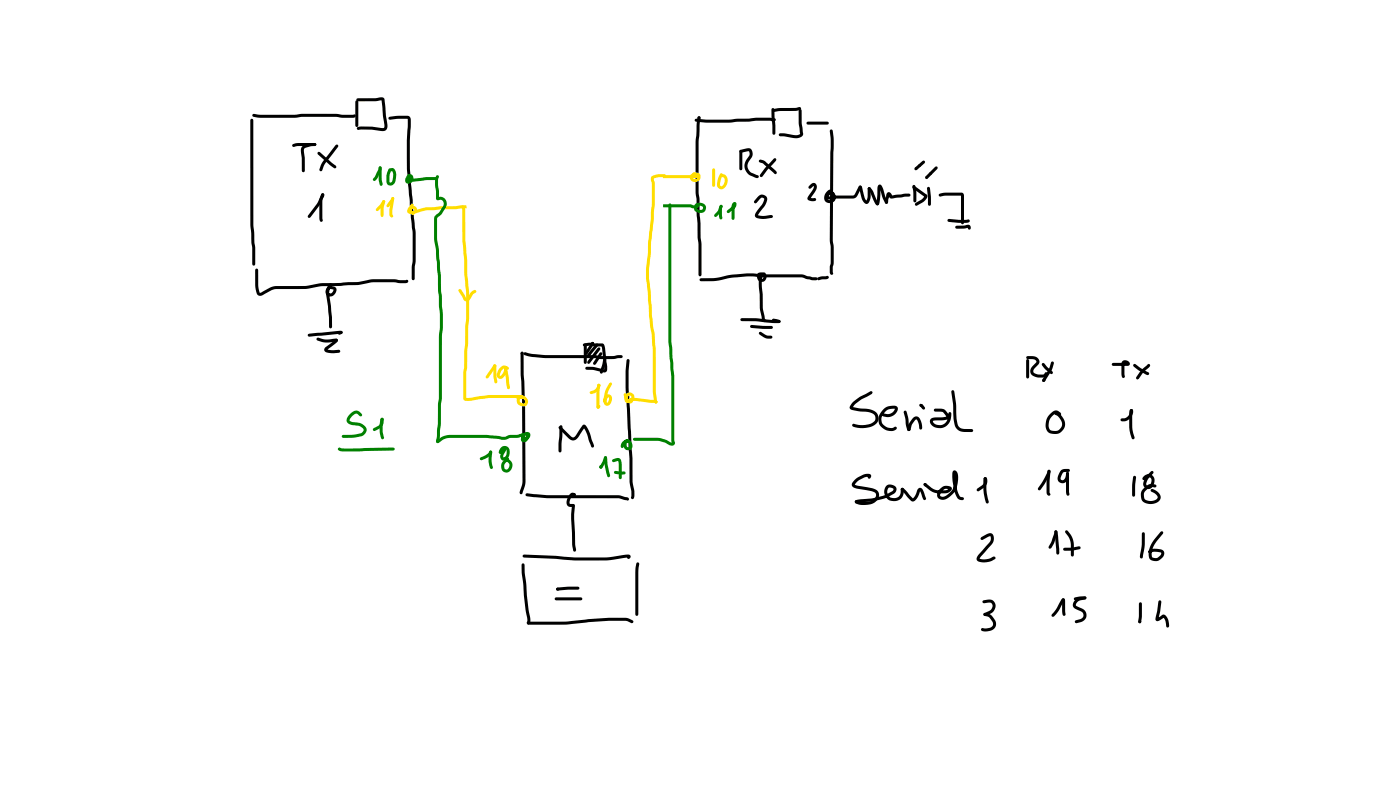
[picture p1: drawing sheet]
<svg xmlns="http://www.w3.org/2000/svg" width="337mm" height="190mm" viewBox="0 0 337 190" stroke-linecap="round" stroke-linejoin="round" font-family="sans-serif">
<g fill="#000">
<path d="M60.3 28.6l.2-.1 .4 .4v25.2l.5 5.9v3.5l-.4 .3-.4-.3v-3.9l-.4-5.5zM60.7 27.5l10.2 .1 1.6-.3h8.3l1.6 .3h3a.47 .47 0 0 1-.3 .7h-2.7l-1.6-.2h-8l-1.9 .2h-6a10.7 10.7 0 0 1-4.2-.4zM70.3 34.7l.2-.1a8.5 8.5 0 0 1 3.7-.2h1.5l.4 .3-.4 .4h-1.5a7.7 7.7 0 0 0-3.5 .2l-.4-.1zM72.7 35.2v-.1a5.1 5.1 0 0 1 3.3-.6v.5l-1.4 .2-1.2 .3-.3 .3 .2 5.2-.4 .4-.3-.4-.1-3.1-.2-1.7zM76.4 36.6l.5-.1 3.8 3.3 .2 .3-.1 .2-.5 .1-1-.8-2.9-2.5zM85.8 23.7l4.4-.1 1.5-.2 .6 .2 .8 6.3a1.21 1.21 0 0 1-.3 1.3 1.21 1.21 0 0 1-1.2 .3 12.3 12.3 0 0 0-5.3-.3l-.4-.1a.66 .66 0 0 1 .2-.7 .66 .66 0 0 1 .7 0h2.6l2.6 .4a.35 .35 0 0 0 .4-.4l-.7-6.4 .1 .1-1.6 .2h-4.2l-.2-.1zM85.5 24.2l.3-.1 .3 .3v5.8l-.3 .3-.4-.3zM93.4 28.2l1.9-.4h2.6a.99 .99 0 0 1 .9 1.3l-.1 1.9a82.2 82.2 0 0 0 0 11.2l.6 7.8 .6 6v6.7l-.2 1.4v2.9l-.4 .3-.3-.3v-2.9l.2-1.4v-6.9l-.7-5.8-.5-7.7a82.5 82.5 0 0 1 0-11.4v-2.4h-2.4l-1.9 .3-.2-.1zM167.1 28.6l8.1 .1 6.7-.4h3.2l1.3 .2a.58 .58 0 0 1-.2 .6 .58 .58 0 0 1-.6 0l-.5-.1h-3.3l-6.3 .5h-5.6l-2.6-.3-.3-.3zM167.8 28.1l.2-.2 .4 .4-.5 5.8v12.1l.3 1.5 .2 9.4 .2 1.7v7.2l-.3 .4-.4-.4v-7.4l-.2-1.5-.3-9.3-.2-1.6v-12.1l.3-4.3zM177.8 36.1l1.6-.4a1.33 1.33 0 0 1 1.5 .6 1.33 1.33 0 0 1-.2 1.6l-.6 .8a1.91 1.91 0 0 0 .5 2.8l1.2 .5a.58 .58 0 0 1 .5 .7l-.5 .1-1.5-.6a2.62 2.62 0 0 1-.8-3.9l.7-1-.2-1-1.9 .4-.3-.1zM177.8 36.1l.3-.1 .4 .4v4.2l-.4 .3-.4-.3z"/>
<path d="M182.5 38.4l.4-.1 .9 .3 2.4 2.2a.59 .59 0 0 1 .5 .5 .59 .59 0 0 1-.3 .6l-2.9-2.6-1-.4zM185.8 26.3l1.4-.3 4.3-.1a.66 .66 0 0 1 1.1 .2l-.4 .3-.9 .2-3.7 .1-1.6 .2-.2-.1zM185.5 26l.3-.1 .4 .4 .2 5.7-.4 .4-.3-.4-.2-3.9zM192.1 26.3l.2-.1 .4 .3v3.1l.3 2.1a1.17 1.17 0 0 1-1.4 1.5l-4-.5-.4-.3 .4-.4 3.6 .5 1.2-.3-.4-2.6zM194 29.3l4.9-.1 .4 .4-.4 .3h-4.7l-.3-.3zM199.6 31.2l.2-.1 .4 .3 .2 2.4-.2 23.9 .2 1.7v3.8l-.2 .9v1.8a.47 .47 0 0 1-.7-.3l.2-3.8v-2.6l-.2-1.5 .2-22.7zM77.3 46.6l.3-.2a.58 .58 0 0 1 .2 1l-1.1 2-2.1 2.8-.3 .2-.2-.1-.1-.5 2.3-3zM80.7 34.8l.3-.1 .3 .4-1.3 1.9a9.8 9.8 0 0 0-2.7 4.1h-.4l-.1-.4a9.6 9.6 0 0 1 2.6-4.1zM77.3 46.6l.5-.1 .1 .3-.1 .4a5.1 5.1 0 0 0-.3 2.7v3.3a.59 .59 0 0 1-.6-.2 .59 .59 0 0 1-.1-.6v-2.5a5.6 5.6 0 0 1 .4-3.2zM182.1 47.3a1.32 1.32 0 0 1 2.2 .1 3 3 0 0 1-.9 2.6l-1.2 1.8 1.3 .1 2-.2 .2 .1v.5a7.3 7.3 0 0 1-3.6 .1 .83 .83 0 0 1-.6-.6 .83 .83 0 0 1 .3-.9l1-1.3a2.07 2.07 0 0 0 .8-1.9l-.6-.2-1.1 1.2-.6 .1v-.5zM186 38.1l.3-.1 .2 .1 .1 .2-.2 .4-1.8 1.9-1.3 1.8-.3 .2-.3-.1v-.5l1.1-1.6zM194.4 44.7l.5-.4a.91 .91 0 0 1 1.3-.1 .91 .91 0 0 1 0 1.3l-1.4 2.2-.1-.2 1.4 .2a.62 .62 0 0 1-.2 .6 .62 .62 0 0 1-.7 0l-.9-.2-.2-.5 1.4-2.2 .1-.7-.9 .7-.4-.4z"/>
<path d="M198.8 46a.84 .84 0 0 1 1.1-.4 .84 .84 0 0 1 .4 1.1l-.2 .1-.3-.2-.2-.3a1.49 1.49 0 0 0-.7 1.5l.2 .2h.5a.72 .72 0 0 0 .6-.4 .72 .72 0 0 0-.2-.8h-.5l-.3 .4 1-.2 4.9-.1 .4-.2 1-2 .3-.1 .4 .3-1.1 2.2-.6 .5-5.6 .2a.94 .94 0 0 1-1.4-.7 .94 .94 0 0 1 1.1-1 1.35 1.35 0 0 1 1.3 1 1.35 1.35 0 0 1-.7 1.5 1.41 1.41 0 0 1-1.9-.3 1.41 1.41 0 0 1 .1-1.9zM206.5 44.7l.4-.1 .3 .3 .6 2.5 .6 .9h-.2l.4-1v-2l.3-.3 .3 .1 .1 2-.2 .9a.89 .89 0 0 1-.8 1 .89 .89 0 0 1-.9-.8l-1-3.3zM208.8 45l.4 .1 .1 .2-.2 .3h-.4l-.1-.3zM208.7 45.1h.5l.7 .8 1.1 2.7 .2 .1v.5a.72 .72 0 0 1-1-.6l-1-2.3-.5-.8zM211.1 44.5a.53 .53 0 0 1 .9 .3l1.5 3.8-.4 .3-.4-.2-1.4-3.7 .4-.1-.2 3-.2 1.1-.4 .3-.3-.3 .2-.4-.1 .2 .2-3.7zM213.3 46.3a.83 .83 0 0 1 1.1 .8l-.1-.1 3.3-.5h.9l.4 .4-.4 .3-4 .5a.86 .86 0 0 1-.9-.8l.2-.1-.2 1a.98 .98 0 0 1-.5 1.1l-.4-.3zM219.4 44.7h.5l2.6 1.9a.81 .81 0 0 1 .5 .7 .81 .81 0 0 1-.6 .8l-1.9 1.3-.5-.1-.1-.2 .2-.3 1.4-.9 .7-.8 .1 .2-2.8-2-.2-.3zM219.4 44.5h.5l.4 1.4v2.4l-.4 .3-.3-.3zM222.9 45l.3-.1 .4 .3 .2 3a.91 .91 0 0 1-.4 1.3 .91 .91 0 0 1-.3-1.3zM225.7 46.6l1.5-.3h3.9l.5 .2 .1 .5-.1 6.8h-.5l-.1-.3v-6.6l.1 .1h-3.9l-1.2 .2-.3-.1zM227.8 52.7l5.2 .1a.66 .66 0 0 1-.2 .7 .66 .66 0 0 1-.7 0l-4-.2-.4-.4zM229.7 54.3l2.3-.1a.82 .82 0 0 1 .9-.2 .82 .82 0 0 1 .5 .8l-.1 .3a.48 .48 0 0 1-.7-.5l.2 .1-.9 .2h-1.9l-.3-.1z"/>
<path d="M61.4 64.6l.3-.1 .4 .4v3.6l.3 1.8h.4l2.1-1.2a5.2 5.2 0 0 1 2.9-.4h2.4a26 26 0 0 0 7.3-.7l6.4-.2a21.6 21.6 0 0 0 5.6-.7h5.3l1.5 .2h1.8a.56 .56 0 0 1-.7 .7l-2.6-.2-5.8 .1a14.5 14.5 0 0 1-5.2 .6l-4.6 .2a22.9 22.9 0 0 0-5.8 .7h-3.2a14.5 14.5 0 0 0-4.5 .2l-2.2 1.1a1.11 1.11 0 0 1-1.3 .3 1.11 1.11 0 0 1-.7-1.2l-.2-1.2zM79.2 68.2l.3-.2 .3 .4-.8 1.4 .1 .5 .4 .2 .3-.2 .4-.7-.3-.1a.47 .47 0 0 0-.6 0 .47 .47 0 0 0-.1 .6l-.1 .1a49.8 49.8 0 0 1 .6 8.6l-.2 .1-.4-.4v-2.3l-.7-6a1.26 1.26 0 0 1 1-1.5 1.26 1.26 0 0 1 1.5 1 1.37 1.37 0 0 1-1.1 1.5 1.37 1.37 0 0 1-1.5-.8l.1-.9zM81.7 79.6l.3-.1 .3 .1-.1 .5-.2 .1-.3-.1zM168.3 66.9l3.4-.1 3.9-.8 4.8-.3 3 .2h9.4l2.4 .7h1l.4 .4-.4 .3h-.8l-2.7-.7h-9.3l-3.8-.2-3.9 .3-3.9 .8-3.3 .1-.2-.1zM178.1 76.5l3.6-.1 5.8 .6a.45 .45 0 0 1 0 .5 .45 .45 0 0 1-.6 .1l-5.2-.4-3.4-.1-.3-.3zM180.4 78.2l4.2 .1a.92 .92 0 0 1 1.2 .4 .92 .92 0 0 1-1.2 .3l-4-.2-.3-.4zM182.5 79.8h.5l1.3 .8 1.3 .1v.5l-1.1 .2-.7-.2-1.2-.8-.2-.3zM182.1 65.7l.5-.2 1.1-.1 .4 .4-.4 .4h-1a.56 .56 0 0 0 .1 .6 .56 .56 0 0 0 .6 .1l.2-.6-.5 .8 .3 3.6a13.4 13.4 0 0 0 .4 5.4l.1 .6 .3 .3-.1 .3a.9 .9 0 0 1-1-1.3l-.5-2-.2-6.9a1.1 1.1 0 0 1 .5-1.2 1.1 1.1 0 0 1 1.3 .2 1.22 1.22 0 0 1-1.1 1.6 1.22 1.22 0 0 1-1.2-1.6zM185.7 76.6a1.68 1.68 0 0 1 1.6 .2l.3 .4-.3 .4-1.7-.5zM187 77l.3-.1 .2 .1 .1 .4-.3 .2-.3-.1zM196.5 66.8l1-.4h1.6a.69 .69 0 0 1-.2 .7 .69 .69 0 0 1-.8 0l-1.3 .2-.3-.1zM74.1 80.3l7.5-.8a.43 .43 0 0 1 .6 .1 .43 .43 0 0 1-.2 .6l-7.7 .7-.2-.1z"/>
<path d="M76.2 81.2l.3-.1 2 .5 2.4-.3 .3 .4-.3 .4-.3-.1 .1 .1-1.1 .1a5.8 5.8 0 0 1-3.3-.4l-.2-.3zM78.2 83.4l2.7-2a.55 .55 0 0 1 .3 .6 .55 .55 0 0 1-.5 .4l-2 1.6-.1-.1 1 .2 1.8-.1 .4 .4-.3 .3-1.3 .2a2.25 2.25 0 0 1-2.2-.6v-.5zM81.3 79.9l.7-.4 .3 .4-.2 .3-.5 .2-.3-.1z"/>
<circle cx="168" cy="28.3" r=".37"/>
<circle cx="77.6" cy="46.8" r=".37"/>
<circle cx="213.1" cy="48.6" r=".36"/>
</g>
<g fill="#000">
<path d="M220.9 39.5l.9-.8h.5v.5l-1 .8h-.5z" fill-rule="evenodd"/>
<path d="M219.9 40.3l1-.8h.5l-.1 .5-.9 .8z" fill-rule="evenodd"/>
<path d="M222.5 42.4l.9-.9h.5v.5l-.9 .9z" fill-rule="evenodd"/>
<path d="M223.4 41.5l1.4-1.4h.5v.5l-1.4 1.4h-.5z" fill-rule="evenodd"/>
<circle cx="220.2" cy="40.6" r=".36"/>
<circle cx="222.7" cy="42.7" r=".36"/>
</g>
<g fill="#008000">
<path d="M91.1 40.1a.53 .53 0 0 1 .6 .2 .53 .53 0 0 1 0 .6l-.4 .7a2.9 2.9 0 0 1-1.3 1.9l-.4-.4 1.4-2.4z"/>
<path d="M91.1 40.1h.5l.1 .2a10.4 10.4 0 0 0 .3 3.9l-.1 .4-.3 .1a1.79 1.79 0 0 1-.6-1.6z"/>
<path d="M93.5 40.5h.5l.1 .3-.5 1.5v1.3l.3 .3 .4-.5 .2-1.5-.2-.8h-.5l-.1-.3a.81 .81 0 0 1 1-.3 .81 .81 0 0 1 .5 .9l-.1 2.1a1.09 1.09 0 0 1-1 1.1 1.09 1.09 0 0 1-1.2-1 5.1 5.1 0 0 1 .5-2.9z"/>
<path d="M97.9 42.1a.9 .9 0 0 1 1.1-.1 .9 .9 0 0 1 .4 .9l-.9-.3 .1 .1a3.4 3.4 0 0 0 2.7 0l3.7-.2 .2 .8a25.4 25.4 0 0 0-6 .4 .93 .93 0 0 1-1.2 .4 .93 .93 0 0 1-.6-1.1z"/>
<path d="M159.4 49.1h6.6l.9 .2a1.55 1.55 0 0 1 1.7-.6 1.55 1.55 0 0 1 1.1 1.3 1.52 1.52 0 0 1-1.4 1.2 1.52 1.52 0 0 1-1.5-1.2l-.8-.2h-6.6v-.7l8.1 .9 .2 .3 .6 .1 .6-.1v-.6a.55 .55 0 0 0-.6-.3 .55 .55 0 0 0-.4 .5l-.4 .1z"/>
<path d="M173.2 49.3a.47 .47 0 0 1 .4 .2 .47 .47 0 0 1-.1 .6l-.7 1.4-.5 .5h-.5v-.5l.8-.9z"/>
<path d="M173.2 49.3a.49 .49 0 0 1 .4 .2 .49 .49 0 0 1 0 .5l.1 2.4-.4 .3-.3-.2-.2-.8 .1-1.8z"/>
<path d="M176.2 48.7a.6 .6 0 0 1 .8 .2 .6 .6 0 0 1-.1 .8l-1.6 1.4h-.5l-.1-.3 1.5-1.4 .1-.4 .4 .2-.1 .5v2.8l-.4 .3-.3-.3v-3.1z"/>
</g>
<g fill="#fd0">
<path d="M91.9 48.2l.3-.1 .3 .1 .1 .3-.3 .6-1.4 1.5h-.5v-.5z"/>
<path d="M92 48.2h.5l.1 .3-.4 1.4v1.9l-.3 .3-.4-.3v-1.8z"/>
<path d="M94.2 47.4l.2-.1a.56 .56 0 0 1 .4 .5 .56 .56 0 0 1-.3 .5l-1 1.4-.2 .1-.3-.1v-.5z"/>
<path d="M94.1 47.5l.3-.2 .4 .4-.5 2.9v.9l.2 .4a.52 .52 0 0 1-.6 .2 .52 .52 0 0 1-.3-.6v-1.3z"/>
<path d="M98.9 48.9l.5 .1 .1 .2-.5 1.5 .6-.2-.1-.2-.4-.2 .3-.8 .7 .5 .2 .6 2.2-.6 7-.3 1.5-.2h1.1l.1 .7-2.7 .3h-3.5l-3.6 .2-2.3 .7a1.37 1.37 0 0 1-2.2-.5l.2-.6z"/>
<path d="M159.3 42.1h6.6a1.27 1.27 0 0 1 1.7-.7 1.27 1.27 0 0 1 .7 1.6 1.35 1.35 0 0 1-1.3 .7 1.35 1.35 0 0 1-1.2-.9h-6.4l-.1-.7 7.3 .7 .4 .2 .4-.1 .2-.2-1 .1z"/>
<path d="M171.3 40.5l.2-.1 .4 .4v3.7l-.4 .4-.3-.4z"/>
<path d="M173.2 41.7h.5l.1 .3-.7 1.9v.6l.3 .2a1.32 1.32 0 0 0 .4-2.1l-.4-.2a.49 .49 0 0 1 .2-.5 .49 .49 0 0 1 .6 .1 1.99 1.99 0 0 1 .6 2 1.99 1.99 0 0 1-1.6 1.4 1.37 1.37 0 0 1-.7-2z"/>
<circle cx="92.2" cy="48.5" r=".36"/>
</g>
<g fill="#000">
<path d="M125.2 84.6l.3-.1 .4 .3v5.1l.3 5.8 .1 20-.1 .9-.7 2a.48 .48 0 0 1-.5-.1 .48 .48 0 0 1 0-.6l.6-2.2-.1-20-.3-5.8zM126 84.7l.3-.1 1.5 .4 3.3 .3h12.2a20.7 20.7 0 0 0 6 0l.3 .1v.5a19.2 19.2 0 0 1-6.5 .1h-12.6l-3.7-.5-.9-.3zM140.2 82.6l1.5-.3 1.2 .2a3.4 3.4 0 0 1 2.2 .2l.4 1 .5 4.2a1.1 1.1 0 0 1-.6 1.6h-.2a10.8 10.8 0 0 0-4.2-.7l-.3-.3 .3-.4a9.9 9.9 0 0 1 4.2 .6l.1 .1-.1-.8-.6-4.9 .2 .1-3.1-.1-1.2 .1-.3-.1zM140.4 82.6l.3-.1 .4 .4v4.2l-.4 .3-.4-.3zM142.1 82.4l.4-.3 .3 .4-.5 .5-.2-.1zM142.3 82.2h.4l.1 .5-1.6 2.4-.3 .1-.2-.1-.1-.5zM143.2 82.6h.6v.5l-1.9 2.3a.55 .55 0 0 1-.8 .3v-.5zM143.7 83.6l.3-.2 .2 .1 .1 .5-2.5 3.2-.3 .2-.2-.1v-.5zM144.1 84.8l.3-.2 .3 .1v.5l-1.5 2.3-.3 .2-.2-.1-.1-.5zM145.1 86.1h.5l.1 .3-.8 3.1-.3 .3-.3-.1-.1-.3zM150.7 86.3h.5l.1 .3-.2 2.4v4.1l.9 17 .1 5.6 .4 2.3v1.2a.54 .54 0 0 1-.7 .6v-1.7l-.5-2.4v-5.6l-.9-17v-4.2zM205.1 96.6l1.7-1.4 2.4-1.2 .5 .1 .1 .2-.2 .3-2.6 1.4-1.4 1.1-.7 .9v-.3l3.1 .5a3.1 3.1 0 0 1 3 1.5 2.1 2.1 0 0 1-1.7 2.8 5.7 5.7 0 0 1-4.4-.2v-.4l.5-.1a4.7 4.7 0 0 0 4.9-.7l.1-.3a1.43 1.43 0 0 0-1.4-1.8l-4.1-.5a.68 .68 0 0 1-.7-.5 .68 .68 0 0 1 .3-.8z"/>
<path d="M212.3 98.4a2.94 2.94 0 0 1 3.4-.6 2.22 2.22 0 0 1-2.6 2.4l-.7-.2-.3-.3 .3-.4 .8 .2a1.75 1.75 0 0 0 1.9-1.3 2.71 2.71 0 0 0-3 3.5 2.42 2.42 0 0 0 2.6 1l.6-.2 .3 .3a2.35 2.35 0 0 1-3.6-.1 2.84 2.84 0 0 1 .3-4.3zM217.3 98.7l.3-.1 .3 .3 .4 1.3 .2 1.8 .3 1.2-.3 .4a2.07 2.07 0 0 1-.8-1.9l-.5-2.7zM224.6 98.3l1.5-.1a2.43 2.43 0 0 1 2.1 2.1l-.3 .4-.5 .2-3 .2-.1 .2 .1 .3a2.05 2.05 0 0 0 3.5-1.2l.2-1.3h.5a2.89 2.89 0 0 1-1 3.2 2.89 2.89 0 0 1-3.3 .1 1.1 1.1 0 0 1-.7-1.3 1.1 1.1 0 0 1 1.2-.8h1.7l1.1-.3-.1 .2-.8-1.2-2.1-.2zM228.8 93.8l.2-.1 .4 .3 .5 3.3a14.6 14.6 0 0 0 .3 4.6l.3 .6 .6 .4 2.5 .2 .4 .3-.4 .4-2.3-.1a2.2 2.2 0 0 1-1.9-1.9l-.2-1.2-.1-3.6-.4-2.9zM246.8 85.6l1.4-.1a1.65 1.65 0 0 1 1.6 1.1v.7l-1.3 1.4-.1 .7 1.1 .6 1.5-.1a.41 .41 0 0 1 .5-.5 .41 .41 0 0 1 .2 .6l-.6 .6-1.5 .1a1.8 1.8 0 0 1-1.9-1.3l.2-1 1.3-1.5-.5-.5-1.9-.2zM246.8 86.3l.2-.1 .4 .4v4l-.4 .3-.3-.3zM252.8 86.9h.5l.1 .3-.6 1.8-1.7 2.7h-.5l-.1-.4 1.6-2.5zM250.5 87.3l.3-.1 .3 .1 .7 1 1.2 1v.5h-.5l-1.2-1-.8-1zM250.8 91l.2-.1 .4 .4-.5 .5-.4-.4zM252.4 99.4a1.47 1.47 0 0 1 2.1-.6l.5 .4 .1 .3-.1 .2h-.5l-.5-.4a2.63 2.63 0 0 0-1.4 4.1 1.82 1.82 0 0 0 2.7-1.5l-.3-1-1-1.1a.43 .43 0 0 1-.4-.3 .43 .43 0 0 1 .2-.5l.9 .4 .9 1.2a2.43 2.43 0 0 1-.7 3.3 2.43 2.43 0 0 1-3.4-.8 3.7 3.7 0 0 1 .9-3.7zM267.3 87.3l3.8-.1-.2 .3-.6-.2 .1 3.2-.3 .3-.4-.2-.1-.4v-2.8a.97 .97 0 0 1 1.1-.8 .97 .97 0 0 1 .8 1.1l-.4 .2h-3.5l-.3-.1zM271.7 98.4l.3-.2 .2 .2 .1 .2-.3 .4 .2-.2v.8a12.4 12.4 0 0 0 .5 5.5v.3l-.5 .1a8.5 8.5 0 0 1-.8-4.8l.1-1.7z"/>
<path d="M272.5 87.5h.5l1.2 .9 1.8 1 .3 .4-.1 .2h-.7l-1.9-1.1-1.1-.8-.1-.3zM274.5 88.8l1.6-1.4a.53 .53 0 0 1 .3 .5 .53 .53 0 0 1-.3 .5l-1.2 1.1-1.2 1.5-.3 .2-.2-.1-.1-.5zM126.4 118.6l.3-.1 5 .5h17l2.1 .5a.47 .47 0 0 1 .3 .7l-.2 .1-2.2-.6h-17.3l-4.8-.5-.3-.3zM134.4 102.5h.5l2.3 2.3a.58 .58 0 0 0 .9 .1l1.9-2.7a.66 .66 0 0 1 .7-.1 .66 .66 0 0 1 .4 .6l.7 1.4 1 3-.1 .3-.3 .1a3 3 0 0 1-.9-1.9 6.8 6.8 0 0 0-1.2-2.9l.3-.1-1.3 2.1a1.49 1.49 0 0 1-2.6 .6l-2.3-2.3zM134.6 102.2h.5l.1 .3-.2 5.8-.4 .4-.3-.4zM205.5 115.2a3.9 3.9 0 0 1 3.8-1.2 .56 .56 0 0 1 0 .7 .56 .56 0 0 1-.6 .2l-.1-.3 .1-.3 .1 .3a4.5 4.5 0 0 0-3.2 1.6l-.1 .2 .6 .3 3.5 .6a1.8 1.8 0 0 1 1.7 1.5 1.8 1.8 0 0 1-1.1 1.9 4.9 4.9 0 0 1-4.6 .1v-.5h.5a3.6 3.6 0 0 0 4.4-1l.1-.3a1.02 1.02 0 0 0-1.2-1l-3.4-.6a1.03 1.03 0 0 1-1.2-.7 1.03 1.03 0 0 1 .5-1.3zM216.7 117.3l.2-.1 .3 .1 2.2 2.5a5 5 0 0 0 1.3-2.4h.1a.66 .66 0 0 1 1 .3l.8 2-.1 .3-.2 .2-.5-.5-.7-1.8h.1a3.7 3.7 0 0 1-1.8 2.6l-.4-.2-2.4-2.5zM219.5 100.4a.97 .97 0 0 1 1.6 .2 3.3 3.3 0 0 1 .5 2.5h-.5l-.3-1.5-.5-.8-1 1.1-.5 1.5h-.6v-.4a3.9 3.9 0 0 1 1.1-2.4zM222.1 116.1a.46 .46 0 0 1 .6 .1 .46 .46 0 0 1 .1 .6 .46 .46 0 0 1-.6-.1 .46 .46 0 0 1-.1-.6zM222.1 116.1h.5l1.6 1.3a4.8 4.8 0 0 0 3.2 .4l.7-.5 .1 .3a1.45 1.45 0 0 0-2 .6l-.2 .5a.54 .54 0 0 0 .2 .6 .54 .54 0 0 0 .6 0 4.2 4.2 0 0 0 2.6-2.7 4.2 4.2 0 0 0 .1-2.8l-.1-.1 .3-.1-.1 .9a10.3 10.3 0 0 0 1 4.5l.3 .3 .7 .2a.57 .57 0 0 1-.3 .7 .57 .57 0 0 1-.6-.2 2.1 2.1 0 0 1-1.2-1.7 13.9 13.9 0 0 1-.5-4.8 .66 .66 0 0 1 .7-.4 .66 .66 0 0 1 .5 .7 5.2 5.2 0 0 1-3.2 6.2 1.34 1.34 0 0 1-1.6-.5 1.34 1.34 0 0 1 .3-1.8 1.96 1.96 0 0 1 3.1-.4 1.6 1.6 0 0 1-1.7 1.2 4.7 4.7 0 0 1-3.6-.7l-1.4-1.2zM236.6 114.7a.76 .76 0 0 1 .7 .4 .76 .76 0 0 1 0 .8l-.2 .6-.5 .6-1.3 .9-.4-.1-.1-.2 .1-.3 1.1-.7a1.25 1.25 0 0 0 .6-1.5zM236.5 114.8l.3-.2 .3 .1v.5a16.3 16.3 0 0 0 .6 5.3l-.1 .4h-.5a12.4 12.4 0 0 1-.6-6z"/>
<path d="M251.9 112.9l.3-.1a.69 .69 0 0 1 .1 1.2l-1.2 2.2-1 1.5-.3 .1-.2-.1-.1-.5 1.5-2.1zM252 112.9h.4l.1 .3-.2 3.6v1.5l.2 .4a.52 .52 0 0 1-.6 .2 .52 .52 0 0 1-.3-.6v-2.8zM255 113.1l1-.4h.9l.3 .3-.3 .4-1.4 .2-.5 1.4 .1 .3 .5 .1a1.58 1.58 0 0 0 .7-1.7l.3-.3a1.15 1.15 0 0 1 .2 1.4 1.29 1.29 0 0 1-1.3 1.3 1.29 1.29 0 0 1-1.3-1.3zM256.4 113.5l.2-.1 .4 .3 .1 5-.4 .4-.3-.3-.1-.6zM269.5 100.6l.8-.1a1.83 1.83 0 0 0 1.4-1.7l.1 .1-.2-.3 .4-.4a1.27 1.27 0 0 1-.1 2.1l-.8 .6-.7 .3-.9-.1zM272.5 114.4h.5l.1 .2-.2 4.4-.4 .3-.4-.3 .1-2.8zM274.9 114.4a1.5 1.5 0 0 1 2-.3 1.5 1.5 0 0 1 .6 2 1.36 1.36 0 0 1-.9 1.3 1.36 1.36 0 0 1-1.5-.4 2.29 2.29 0 0 1 .7-2.8l.9-1h.5v.5l-.9 1a1.85 1.85 0 0 0-.7 1.8 .53 .53 0 0 0 .5 .3 .53 .53 0 0 0 .5-.4l.2-.5a.82 .82 0 0 0-.4-1.2 .82 .82 0 0 0-1.1 .5l-.3 .2-.3-.1-.1-.3zM274.8 117.4l1.1-.9 .5-.2 1.3 .1 .3 .4-.3 .3h-1.3a1.99 1.99 0 0 0-1.4 2.2 1.14 1.14 0 0 0 1.5 1.1 1.47 1.47 0 0 0 1.8-1l-.5-.7-1.1-.7v-.5h.4a2.05 2.05 0 0 1 1.7 2.6 2.86 2.86 0 0 1-4.4-.1 2.35 2.35 0 0 1 .4-2.6zM205.6 120.2l.9-.2 3.4-.3a9.9 9.9 0 0 0 4.8-1.8l.1-.4a.84 .84 0 0 0-1.1-.3 1.53 1.53 0 0 0 .5 2.4 1.6 1.6 0 0 0 2.3-1.4v-.7l.4-.3 .4 .4-.1 .7a2.33 2.33 0 0 1-3.2 2 2.33 2.33 0 0 1-.8-3.7 1.38 1.38 0 0 1 1.6-.1 1.38 1.38 0 0 1 .6 1.5l-.1 .1a9.7 9.7 0 0 1-5.7 2.4l-3.8 .4-.3-.4zM235.9 129.1l1.2-.8a1.08 1.08 0 0 1 1.4-.1 1.08 1.08 0 0 1 .4 1.3l-.4 1.2-3 3.5a4 4 0 0 0 3.3-.5l.4 .1 .1 .2-.3 .4a3.9 3.9 0 0 1-4.1 .2l-.1-.5 .3-.7 2.6-3a1.37 1.37 0 0 0 .4-1.6l-2 .9-.4-.3zM253.6 127.4l.5 .1v.9l-.8 2.3-.6 1-.3 .1-.2-.1-.1-.4 .7-1.3zM253.6 127.5l.2-.1 .4 .3 .4 3.6a2.15 2.15 0 0 1-.1 1.8l-.2 .1-.4-.3-.4-5.2z"/>
<path d="M255.7 131.7l3.7-.5 .4 .4-.3 .3-2 .4h-1.6l-.2-.1zM256.1 127.5l.3-.1 .3 .1 .8 1.1 .5 1.2 .2 3.5-.4 .4-.4-.4-.1-3.3-.4-1-.8-1zM274.6 127.9h.5l.1 .3v2.8l-.5 2.8-.3 .4-.3-.1a4.9 4.9 0 0 1 .3-2.7zM279 127.7h.5l.1 .5-1.5 1.8a3.9 3.9 0 0 0-1.1 3.9 1.43 1.43 0 0 0 2-.6 .35 .35 0 0 0 .2-.3 .35 .35 0 0 0-.3-.3l-1.5-.2-1 .4-.4-.4 .2-.3 .9-.3 1.9 .1a1.22 1.22 0 0 1 .9 1.1 1.22 1.22 0 0 1-.8 1.2 1.72 1.72 0 0 1-2.2 .3 1.72 1.72 0 0 1-.8-2l.7-2.1zM236.2 144.3l1.2-.2a1.68 1.68 0 0 1 1.9 1.1 1.68 1.68 0 0 1-.8 2l-1.6 .7h-.4v-.5l1.3-.6a1.2 1.2 0 0 0 .5-1.9l-.6-.1-1.2 .1-.2-.1zM236.5 147.3l.3-.1a2.82 2.82 0 0 1 2.6 2.2 1.67 1.67 0 0 1-1.4 2.2 2.44 2.44 0 0 1-2.1-.2v-.4l1.9-.2 .9-.6-.1-.8-.7-1-.5-.3a.71 .71 0 0 1-.9-.8zM255.3 143.8l.3-.1 .4 .4-1.3 2.3-1.3 1.7h-.5v-.5l1-1.3zM255.3 143.8h.5l.2 .4 .2 3.4-.4 .4-.2-.1-.2-.6zM258.2 143.6l1.6-.3a1 1 0 0 1 1.4 .3l-.4 .4-2.3 .2-.3-.1zM258.4 144.2l.9-.6 1.5-.3 .3 .1 .1 .2-.2 .3-1.3 .3a1.35 1.35 0 0 0-1.1 1.2l1.6 .8a1.71 1.71 0 0 1 1 1.7 1.71 1.71 0 0 1-1.4 1.5l-1.1 .3-.3-.3 .2-.4 1.3-.4a.91 .91 0 0 0 .5-1.1l-.4-.5-1.3-.7a1.23 1.23 0 0 1-.3-2.1zM273.7 149.1l.3-.1 .3 .1 .1 .3-.1 .2h-.6zM273.9 144.8h.5l.1 .2v3.3l-.2 1-.1-.2 .2 .3-.4 .3-.3-.1-.1-.3z"/>
<path d="M278.6 144.3h.5l.1 .3-.7 4.2-.3-.3 .4-.2a1.3 1.3 0 0 1 1.4-.6l.1 .1a3.1 3.1 0 0 1 .8 2.9l-.2 .1a.75 .75 0 0 1-.4-.9l-.2-1-.4-.6h.1l-.5 .4a1 1 0 0 1-1.5 .2z"/>
<circle cx="125.5" cy="84.9" r=".38"/>
<circle cx="142.5" cy="82.5" r=".36"/>
<circle cx="216.9" cy="117.5" r=".36"/>
<circle cx="218.5" cy="103.2" r=".36"/>
<circle cx="236.8" cy="115" r=".36"/>
<circle cx="205.8" cy="120.5" r=".36"/>
</g>
<g fill="#000">
<path d="M221.5 97l.4 .5-.3 .3-.4-.1z" fill-rule="evenodd"/>
<path d="M221.3 97.2h.5l.5 .6v.5h-.6l-.4-.6z" fill-rule="evenodd"/>
<circle cx="221.3" cy="97.4" r=".36"/>
</g>
<g fill="#fd0">
<path d="M111 49.4a.69 .69 0 0 1 .8 .9l.1 7.6 .4 4.5v3.6l.5 4.4v6.1l-.3 2.1-.2 9.7-.2 1.2v6.2l-.1-.1 1.3-.1a32.2 32.2 0 0 1 9.6-.6h1.9l.6 .2-.3 .2v.3l.2 .1-.3 .2-.1 .4a.73 .73 0 0 0 .9 .6h.3a.86 .86 0 0 0-.8-1.3l-1.1 .1-.3-.3 .3-.4 1.2-.1a1.47 1.47 0 0 1 1.5 1.1 1.47 1.47 0 0 1-.7 1.6 1.44 1.44 0 0 1-1.8-.6 1.44 1.44 0 0 1 .5-1.9 .48 .48 0 0 1 .6-.2 .48 .48 0 0 1 .2 .6 .48 .48 0 0 1-.6 .3l-.5-.2h-6.9l-5.1 .7h-.8l-.4-.4v-6.4l.2-1.2 .2-9.8 .2-1.8 .1-6.3-.5-4.3v-3.7l-.5-4.5z"/>
<path d="M118.7 87.6h.5v.5l-1.8 2.7-.3 .1-.3-.1v-.4z"/>
<path d="M118.7 87.6l.2-.1 .4 .4v2.6l.3 1.2-.4 .4-.4-.3-.2-1.3z"/>
<path d="M120.2 88.3l.5-.4 .6-.1 .9 .3 .2 .4-.4 .3-.6-.2a.99 .99 0 0 0-1.1 .9l-.2 .7 .2 .1a2.01 2.01 0 0 0 .9-2l.3-.3 .3 .1a2.35 2.35 0 0 1-1.6 2.9l-.6-.3a1.92 1.92 0 0 1 .6-2.4z"/>
<path d="M121.3 88.1l.2-.1 .4 .3 .4 2.3 .3 2.5-.4 .4-.3-.3-.2-.9-.5-3.9z"/>
<path d="M110.3 69.5l.2-.1 .3 .2 1.4 2.1 1.2-1.6 .7-.4 .3 .1a.74 .74 0 0 1-.6 .9l-.6 1a.96 .96 0 0 1-.8 .7 .96 .96 0 0 1-1-.5l-1.2-1.9z"/>
<circle cx="118.9" cy="87.9" r=".36"/>
</g>
<g fill="#008000">
<path d="M105 42.1l.4 .1 .1 .2-.2 1.2 .2 4.1-.2-.3a1.66 1.66 0 0 1 1.9 .7 1.66 1.66 0 0 1-.2 2l-.9 1.4-1 .9v.9a22.1 22.1 0 0 0 .4 6.9l1 15.2v3.4l-.3 1.9v14.9l-.2 1.7v4.6l-.3 3.2-.2 1.2a.5 .5 0 0 1-.6-.1 .5 .5 0 0 1 0-.6l.4-3.8v-4.5l.2-1.7v-14.6l.2-2.3v-3.3l-1-15.7a18.3 18.3 0 0 1-.4-6.4l.2-1.3 1.1-1 1-1.8-.1-.8-.5-.4a.74 .74 0 0 1-.8 0 .74 .74 0 0 1-.4-.7l-.2-4z"/>
<path d="M104.9 105.8l1.4-.9 1.4-.4a102.2 102.2 0 0 1 12.3 .3l1.3 .1 1.2-.4h1.9l1.3-.5 .3 .1a.67 .67 0 0 1-.8 .9l-.7 .2h-1.9l-1.3 .5-4.2-.5h-9.1l-1.4 .4-1.4 .9-.3-.2z"/>
<path d="M125.5 104.1h.5l.1 1 .5-.2 .2-.4-.5 .1-.4 1 .5-.6-.1-.6a.47 .47 0 0 1 .6-.3 .47 .47 0 0 1 .3 .6 1.26 1.26 0 0 1-.5 1.2 1.26 1.26 0 0 1-1.3 .2 1.47 1.47 0 0 1 .2-1.8 1.47 1.47 0 0 1 1.7-.3 1.2 1.2 0 0 1-.5 1.6 1.2 1.2 0 0 1-1.5-.4v-.5z"/>
<path d="M115.4 110l1.3-.7 .8-.5a.45 .45 0 0 1 .3-.5 .45 .45 0 0 1 .5 .3l-.4 .8-1.3 .8-.9 .4-.3-.1z"/>
<path d="M117.7 108.3l.3-.1 .3 .4a6.2 6.2 0 0 0 .2 3.6l-.1 .4h-.5a4.7 4.7 0 0 1-.3-3.9z"/>
<path d="M120.5 107.5a1.27 1.27 0 0 1 1.5-.2 1.27 1.27 0 0 1 .5 1.5 1.57 1.57 0 0 1-1.8 1.7 1.31 1.31 0 0 1-.2-1.8l.5-.8 .3-.2 .3 .1v.5l-.6 1.2 .1 .4a1.36 1.36 0 0 0 .5-2 .64 .64 0 0 0-.9 .6l-.2 .5a.53 .53 0 0 1-.6-.4 .53 .53 0 0 1 .2-.6z"/>
<path d="M121 110l.4-.1a1.91 1.91 0 0 1 1.6 2.7 1.33 1.33 0 0 1-1.8 .8 1.33 1.33 0 0 1-.7-1.7l.3-.8 .9-.9h.6v.5l-1.1 1.2a.71 .71 0 0 0 .6 1.1l.3-.2a1.14 1.14 0 0 0 .3-1.2 1.14 1.14 0 0 0-1-.8l-.4-.2z"/>
<path d="M84.1 99.6a1.63 1.63 0 0 1 2.3-.7l.6 .5v.5h-.5l-.7-.5a2.12 2.12 0 0 0-1.7 1.6l.5 .4 1.8 .2a1.82 1.82 0 0 1 1.7 2.1l-.5 .6-.6 .5a12.7 12.7 0 0 1-4.5 .4l-.4-.4 .4-.3a11.8 11.8 0 0 0 4.3-.4l.3-.2a.59 .59 0 0 0 .1-1l-.9-.6-1.2-.1a1.45 1.45 0 0 1-1.8-1.4z"/>
<path d="M91.6 100.5l.2-.1a1.07 1.07 0 0 1 .3 1.5l-.7 1-1.3 .6h-.4v-.5l1.6-1.1z"/>
<path d="M91.6 100.5l.4-.1 .2 .3-.1 .3h-.5l-.1-.3z"/>
<path d="M91.7 100.4l.4 .1 .1 .4a8.1 8.1 0 0 0 .1 4.2l-.1 .3-.4 .1a6.4 6.4 0 0 1-.5-3.7z"/>
<path d="M81.3 107.6l3.3 .1 9.9-.2 .4 .4-.4 .3-12.1 .3a1.21 1.21 0 0 1-1.2-.6z"/>
</g>
<g fill="#fd0">
<path d="M141.8 94.1l.8-.3a1.61 1.61 0 0 0 1-1.2l.4-.4a1 1 0 0 1-.2 1.6l-.7 .6-1 .3-.3-.1z"/>
<path d="M143.8 92.3h.4l.1 .2-.2 1.8v3.5l-.3 .4-.3-.2-.1-.3v-3.7z"/>
<path d="M143.8 97.3a.45 .45 0 0 1 .5 .4 .45 .45 0 0 1-.4 .5l-.4-.1-.1-.3z"/>
<path d="M146.5 92l.3-.2 .3 .4-1 2.2-.3 1.7 .1 .7a.95 .95 0 0 0 .5-1.2l-.1-.1-.3 .2-.4 1a.51 .51 0 0 1-.6-.2 .51 .51 0 0 1 .1-.7 1.08 1.08 0 0 1 .7-.9 1.08 1.08 0 0 1 1.2 .3 1.55 1.55 0 0 1-1.3 2.2l-.5-.5-.1-1.1 .4-1.9z"/>
<path d="M150 94.5h.5l.4 1.3 .6 .4 .3-.9-.5-.3a.76 .76 0 0 0-.4 1l.7-.4h1.4l4.5 .5 .3 .1 .3 .4-.4 .3-4.7-.6h-1.3a.85 .85 0 0 1-1.2 .4 .85 .85 0 0 1-.3-1.2 1.18 1.18 0 0 1 1.6-1.1 1.18 1.18 0 0 1 .5 1.8 1.17 1.17 0 0 1-1.3 .6 1.17 1.17 0 0 1-.9-1.1l-.2-.9z"/>
<path d="M156.6 42.4l1.7-.6h1.4l.4 .4-.4 .4h-1.3l-1.3 .3 .1-.1 .2 1.3v5.1l-.2 3.8-.7 5.1v2.4a23.1 23.1 0 0 0-.3 7.8l.5 7.5 .7 4.4a92.7 92.7 0 0 1 .3 12.9l.2 3.1a.44 .44 0 0 1-.2 .7l-.3-.1-.2-.5-.3-3.2a89.7 89.7 0 0 0-.2-12.8l-.7-4.4-.3-5.9a25.6 25.6 0 0 1 .1-9.5v-2.4l.6-5.2 .3-3.7v-5.1l-.2-1.3z"/>
<circle cx="144" cy="92.5" r=".36"/>
<circle cx="143.8" cy="97.8" r=".36"/>
<circle cx="157.7" cy="96.6" r=".36"/>
</g>
<g fill="#008000">
<path d="M149.7 106.1a1.32 1.32 0 0 1 2 0 1.32 1.32 0 0 1-.4 2 1.2 1.2 0 0 1-1.2-.4 1.2 1.2 0 0 1-.1-1.3l.1-.6 .4-.3 1 .3v.5l-.8-.1v.9l.2 .3a.54 .54 0 0 0 .4-.5 .54 .54 0 0 0-.5-.5h-.3a.87 .87 0 0 0-.6 .9l-.1 .2a.54 .54 0 0 1-.6-.2 .54 .54 0 0 1 .1-.7z"/>
<path d="M145.3 109.7h.5l.1 .3-.4 1.2a2.05 2.05 0 0 1-1 1.4l-.4-.4z"/>
<path d="M145.3 109.7h.5l.1 .3 .1 1.5 .7 2.7-.1 .4-.3 .1-.4-.4-.5-2.1z"/>
<path d="M147.2 110.5l1-.4a.99 .99 0 0 1 1.2 1.2l.1 3.5-.4 .3-.4-.3-.1-4-1.1 .2-.3-.1z"/>
<path d="M147.7 113.2l2.6 .1a.63 .63 0 0 1-.2 .7 .63 .63 0 0 1-.8 0l-1.4-.2-.3-.3z"/>
<path d="M160.8 49l.2-.2 .4 .4v32.9l.7 8.2v15.5a.83 .83 0 0 1-.1 1.2 .83 .83 0 0 1-1.2-.1l-.9-.6-1.5-.4h-5.9l-.4-.4 .4-.3h5.8l1.6 .4 1.7 .7-.1 .2-.1-.7v-15.4l-.7-8.3z"/>
<circle cx="144.4" cy="112.2" r=".37"/>
<circle cx="144.4" cy="112.2" r=".36"/>
<circle cx="145.6" cy="110" r=".36"/>
</g>
<g fill="#000">
<path d="M137 118.7a.81 .81 0 0 1 1.4 .1l-.4 .4-.4-.1a1.97 1.97 0 0 0-.6 1.9l.1 .1a.81 .81 0 0 1 1.1 .3l-.4 .4h-.5a1.2 1.2 0 0 1-1.1-.7 1.2 1.2 0 0 1 .2-1.3zM125.7 133.3l7.9 .2 4.5 .4h7.6l5.2-.7a.53 .53 0 0 1 .7 .5 .53 .53 0 0 1-.8 .5l-.1-.3 .2-.3 .2 .3-5 .7h-8l-4.5-.4-7.6-.3-.4-.3zM125.5 135.4l.2-.1 .4 .4 .6 7.4 .8 5.4-.1 1-.4 .5-.4-.4 .2-1-.9-5.5-.5-5.6zM137.5 121.2a.6 .6 0 0 1 .7 .2 .6 .6 0 0 1 0 .7l-.2 2.5 .3 6.2 .2 1.4-.4 .3-.3-.3-.3-1.4-.2-6.7zM153.1 135.2h.5l.1 .2-.2 1.7-.1 10.5-.3 .4-.4-.4v-9.9l.1-1.5zM126.8 149.4l2.3-.1a57.9 57.9 0 0 0 11.5-.4 39.4 39.4 0 0 1 9.8-.5l.9 .2 .8 .4 .2 .4-.4 .3-1.4-.5a60.8 60.8 0 0 0-9.4 .3l-.4 .1a58.4 58.4 0 0 1-11.6 .5l-2.2-.1-.3-.4zM133.4 143.6l6.2-.1 .4 .4-.4 .3h-5.9l-.3-.1zM133.7 141.3l3.4-.4h1.8l.4 .4-.4 .4-4.9 .2-.2-.1z"/>
<circle cx="138" cy="118.9" r=".37"/>
<circle cx="138" cy="118.8" r=".36"/>
<circle cx="127" cy="149.6" r=".36"/>
<circle cx="134" cy="141.5" r=".37"/>
</g>
</svg>
